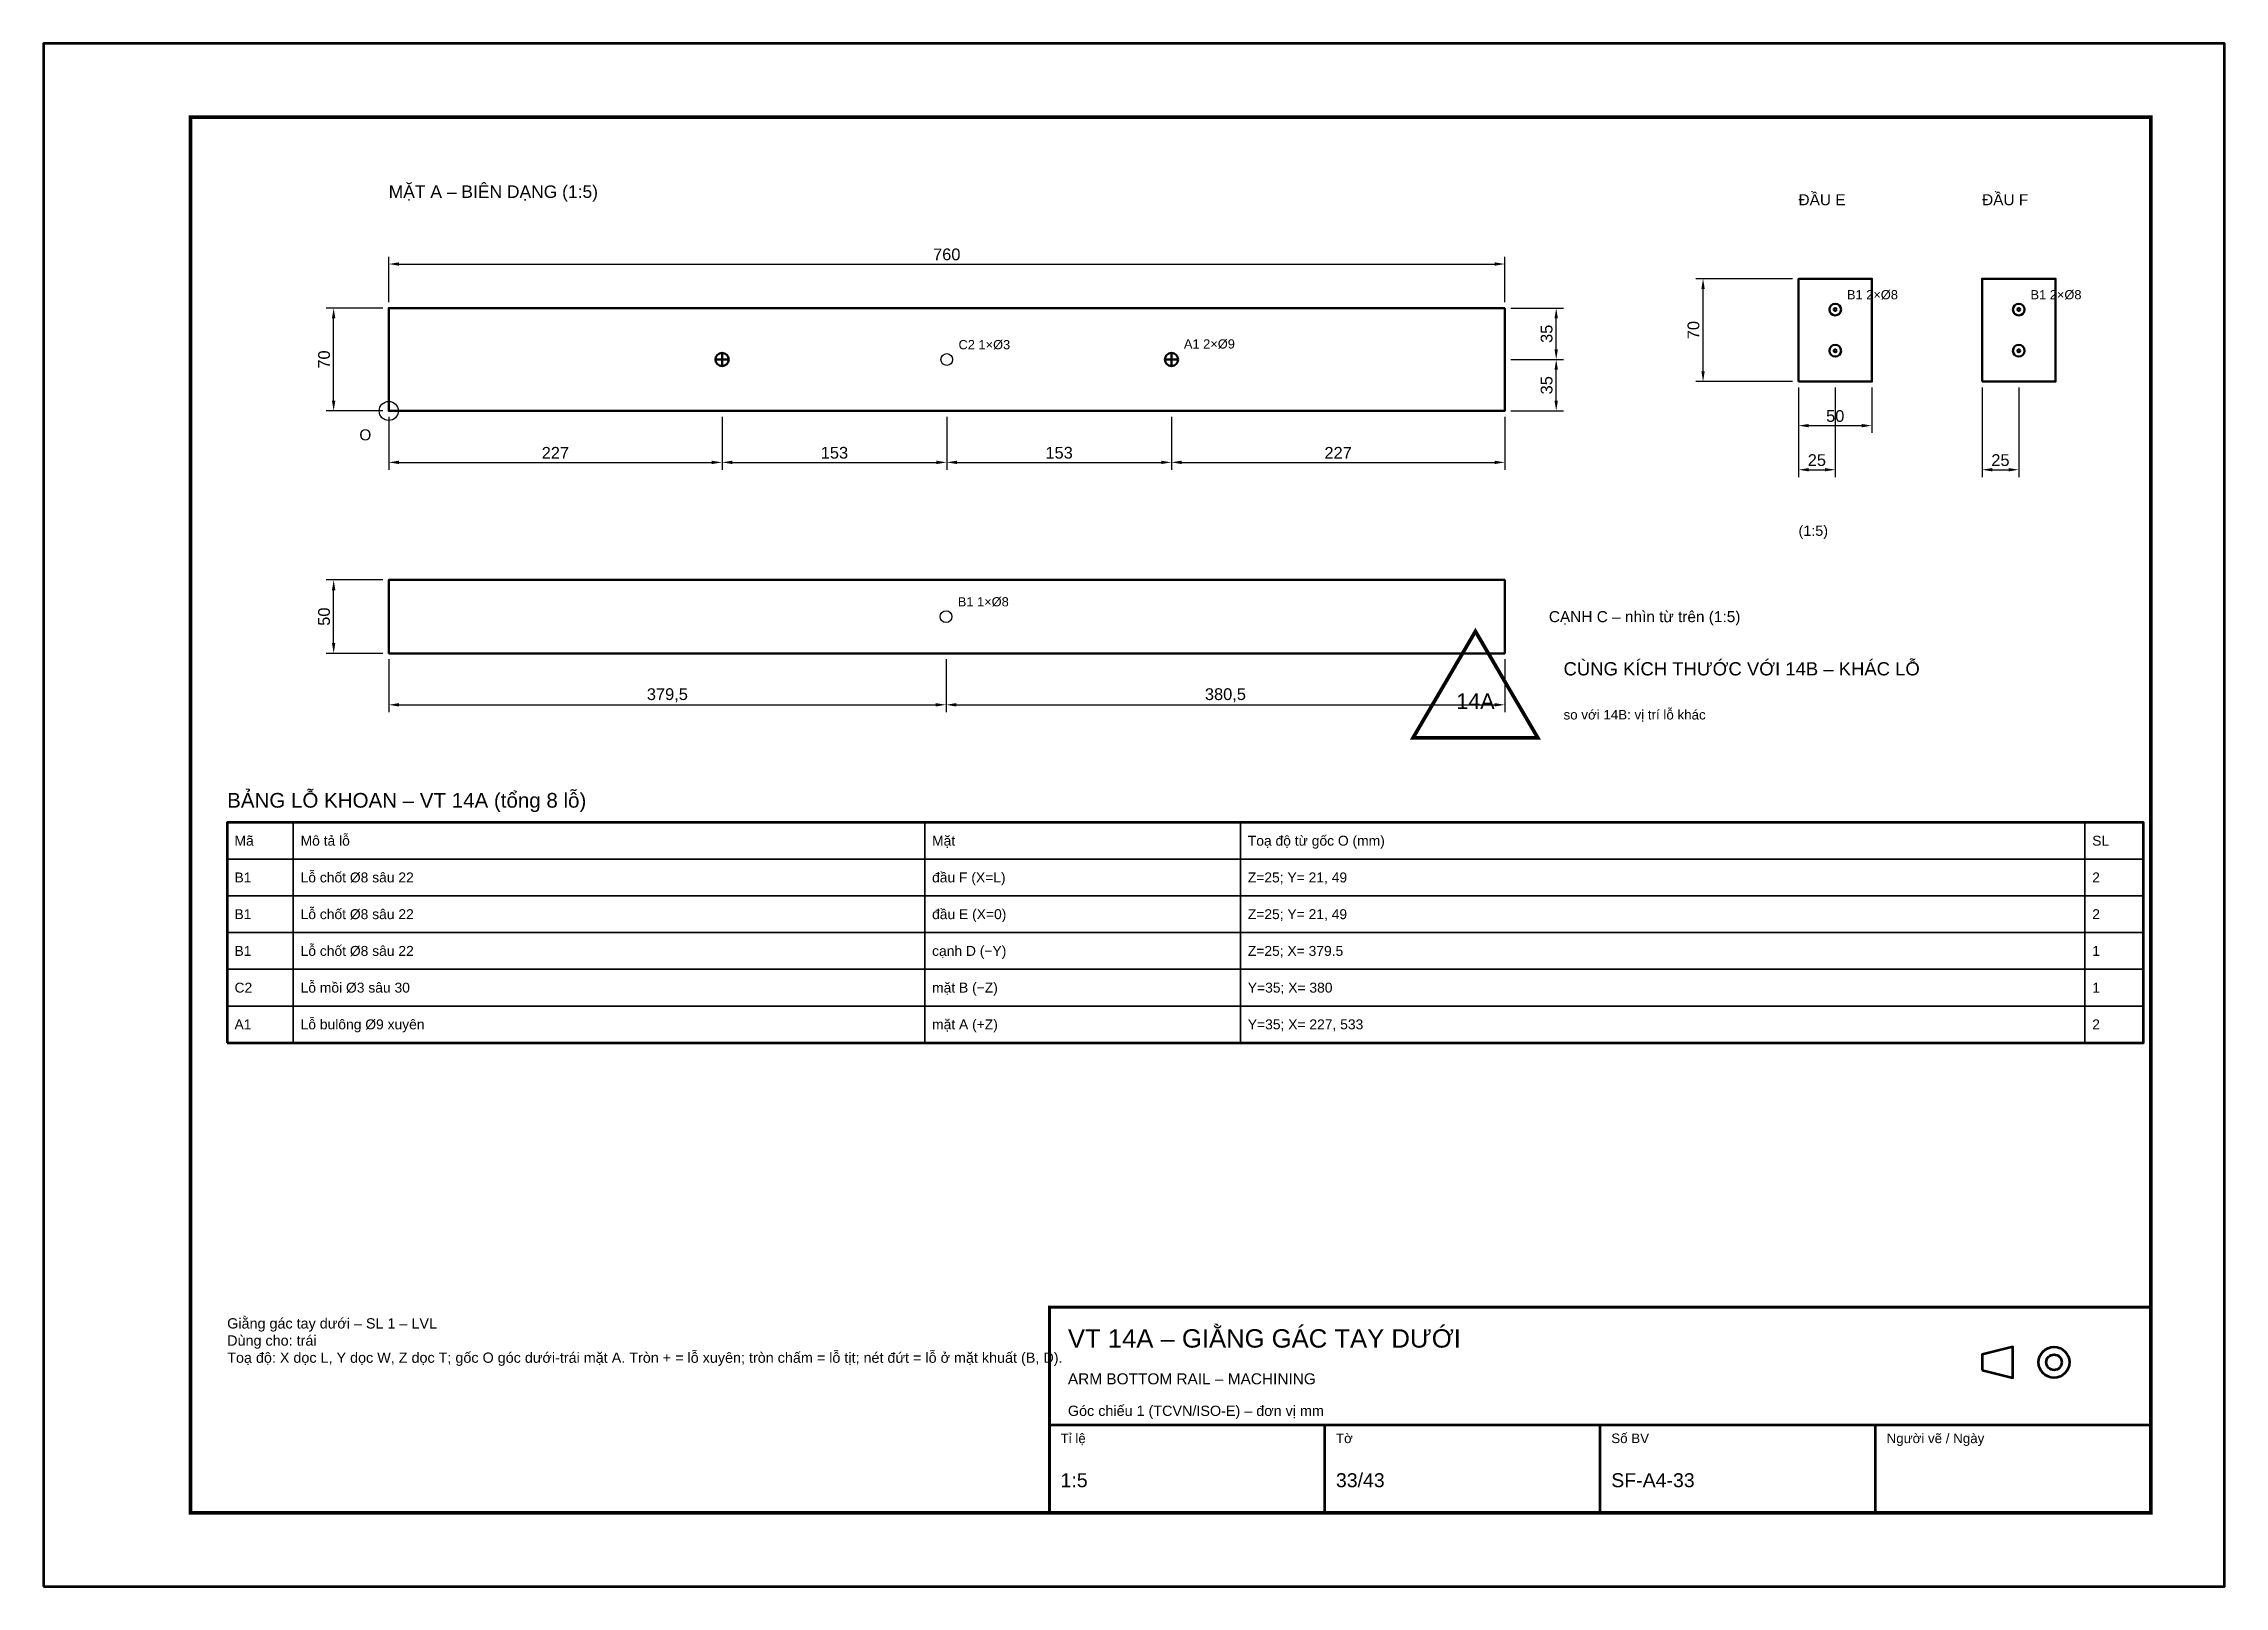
# Model space of a CAD drawing. Header units: millimetres. Extents: x 0 to 2970, y 0 to 2100.
import ezdxf
from ezdxf.enums import TextEntityAlignment as Align

# ---------------------------------------------------------------- set-up
doc = ezdxf.new("R2010")
doc.units = ezdxf.units.MM
doc.header["$LTSCALE"] = 10
for name, color, linetype, lineweight in [('0-KHUNG-BANVE', 7, 'CONTINUOUS', 70), ('1-NET-THAY', 7, 'CONTINUOUS', 50), ('10-PHU-KIEN', 1, 'CONTINUOUS', 25), ('2-NET-KHUAT', 8, 'Continuous', 25), ('3-KICH-THUOC', 1, 'CONTINUOUS', 18), ('6-CHU', 7, 'CONTINUOUS', 25), ('7-BANG-KE', 7, 'CONTINUOUS', 25)]:
    doc.layers.add(name, color=color, linetype=linetype, lineweight=lineweight)
doc.styles.add('VN', font='arial.ttf')
doc.dimstyles.new('A4', dxfattribs={"dimscale": 10, "dimtxt": 1.6, "dimasz": 1.4, "dimexe": 1, "dimexo": 0.8, "dimgap": 0.5, "dimtad": 1, "dimdec": 1, "dimtxsty": 'VN', "dimcen": 2.5, "dimclrd": 1, "dimclre": 1, "dimclrt": 7, "dimazin": 3, "dimtfac": 1, "dimtmove": 0, "dimatfit": 3})

msp = doc.modelspace()

# ---------------------------------------------------------------- linework, layer by layer
at = {"layer": '0-KHUNG-BANVE'}
for p, q in [((1370, 220), (2870, 220)), ((1745, 100), (1745, 220)), ((2120, 100), (2120, 220)), ((2495, 100), (2495, 220))]:
    msp.add_line(p, q, dxfattribs=at)
for points in [[(0, 0), (2970, 0), (2970, 2100), (0, 2100)], [(250, 740), (2860, 740), (2860, 1040), (250, 1040)], [(2640, 294.5), (2682, 284), (2682, 326), (2640, 315.5)]]:
    msp.add_lwpolyline(points, close=True, dxfattribs=at)
for points, const_width in [([(200, 100), (2870, 100), (2870, 2000), (200, 2000)], 5), ([(1370, 100), (2870, 100), (2870, 380), (1370, 380)], 4)]:
    msp.add_lwpolyline(points, close=True, dxfattribs=dict(at, const_width=const_width))
for radius in [21, 10.5]:
    msp.add_circle((2738, 305), radius, dxfattribs=at)
at = {"layer": '1-NET-THAY'}
for p, q in [((915, 1670), (933, 1670)), ((924, 1661), (924, 1679)), ((1527, 1670), (1545, 1670)), ((1536, 1661), (1536, 1679))]:
    msp.add_line(p, q, dxfattribs=at)
for points in [[(2390, 1640), (2490, 1640), (2490, 1780), (2390, 1780)], [(2640, 1640), (2740, 1640), (2740, 1780), (2640, 1780)], [(1990, 1740), (470, 1740), (470, 1600), (1990, 1600)], [(470, 1270), (1990, 1270), (1990, 1370), (470, 1370)]]:
    msp.add_lwpolyline(points, close=True, dxfattribs=at)
for centre, radius in [((2440, 1738), 8), ((2440, 1738), 2), ((2690, 1738), 8), ((2690, 1738), 2), ((924, 1670), 9), ((1536, 1670), 9), ((2440, 1682), 8), ((2440, 1682), 2), ((2690, 1682), 8), ((2690, 1682), 2)]:
    msp.add_circle(centre, radius, dxfattribs=at)
at = {"layer": '10-PHU-KIEN', "const_width": 5}
msp.add_lwpolyline([(1950, 1300), (1865, 1155), (2035, 1155)], close=True, dxfattribs=at)
at = {"layer": '10-PHU-KIEN'}
msp.add_circle((470, 1600), 13, dxfattribs=at)
at = {"layer": '2-NET-KHUAT'}
for centre in [(1230, 1670), (1229.03, 1320)]:
    msp.add_circle(centre, 8, dxfattribs=at)
at = {"layer": '7-BANG-KE'}
for points in [[(250, 990), (340, 990), (340, 1040), (250, 1040)], [(340, 990), (1200, 990), (1200, 1040), (340, 1040)], [(1200, 990), (1630, 990), (1630, 1040), (1200, 1040)], [(1630, 990), (2780, 990), (2780, 1040), (1630, 1040)], [(2780, 990), (2860, 990), (2860, 1040), (2780, 1040)], [(250, 940), (340, 940), (340, 990), (250, 990)], [(340, 940), (1200, 940), (1200, 990), (340, 990)], [(1200, 940), (1630, 940), (1630, 990), (1200, 990)], [(1630, 940), (2780, 940), (2780, 990), (1630, 990)], [(2780, 940), (2860, 940), (2860, 990), (2780, 990)], [(250, 890), (340, 890), (340, 940), (250, 940)], [(340, 890), (1200, 890), (1200, 940), (340, 940)], [(1200, 890), (1630, 890), (1630, 940), (1200, 940)], [(1630, 890), (2780, 890), (2780, 940), (1630, 940)], [(2780, 890), (2860, 890), (2860, 940), (2780, 940)], [(250, 840), (340, 840), (340, 890), (250, 890)], [(340, 840), (1200, 840), (1200, 890), (340, 890)], [(1200, 840), (1630, 840), (1630, 890), (1200, 890)], [(1630, 840), (2780, 840), (2780, 890), (1630, 890)], [(2780, 840), (2860, 840), (2860, 890), (2780, 890)], [(250, 790), (340, 790), (340, 840), (250, 840)], [(340, 790), (1200, 790), (1200, 840), (340, 840)], [(1200, 790), (1630, 790), (1630, 840), (1200, 840)], [(1630, 790), (2780, 790), (2780, 840), (1630, 840)], [(2780, 790), (2860, 790), (2860, 840), (2780, 840)], [(250, 740), (340, 740), (340, 790), (250, 790)], [(340, 740), (1200, 740), (1200, 790), (340, 790)], [(1200, 740), (1630, 740), (1630, 790), (1200, 790)], [(1630, 740), (2780, 740), (2780, 790), (1630, 790)], [(2780, 740), (2860, 740), (2860, 790), (2780, 790)]]:
    msp.add_lwpolyline(points, close=True, dxfattribs=at)

# ---------------------------------------------------------------- texts
at = {"layer": '10-PHU-KIEN', "style": 'VN'}
for s, height, p in [('B1 2×%%c8', 12.5, (2456, 1752)), ('B1 2×%%c8', 12.5, (2706, 1752)), ('C2 1×%%c3', 12.5, (1246, 1684)), ('A1 2×%%c9', 12.5, (1553, 1685)), ('O', 15, (430, 1560)), ('B1 1×%%c8', 12.5, (1245.03, 1334))]:
    msp.add_text(s, height=height, dxfattribs=at).set_placement(p)
msp.add_text('14A', height=21, dxfattribs=at).set_placement((1950, 1205), align=Align.MIDDLE_CENTER)
at = {"layer": '6-CHU', "style": 'VN'}
for s, height, p in [('MẶT A – BIÊN DẠNG (1:5)', 17, (470, 1890)), ('ĐẦU E', 15, (2390, 1880)), ('ĐẦU F', 15, (2640, 1880)), ('(1:5)', 14, (2390, 1430)), ('so với 14B: vị trí lỗ khác', 13, (2070, 1180)), ('VT 14A – GIẰNG GÁC TAY DƯỚI', 25, (1395, 325)), ('ARM BOTTOM RAIL – MACHINING', 15, (1395, 275)), ('Góc chiếu 1 (TCVN/ISO-E) – đơn vị mm', 14, (1395, 232)), ('Tỉ lệ', 13, (1385, 195)), ('Tờ', 13, (1760, 195)), ('Số BV', 13, (2135, 195)), ('Người vẽ / Ngày', 13, (2510, 195)), ('1:5', 19, (1385, 135)), ('33/43', 19, (1760, 135)), ('SF-A4-33', 19, (2135, 135))]:
    msp.add_text(s, height=height, dxfattribs=at).set_placement(p)
msp.add_text('CẠNH C – nhìn từ trên (1:5)', height=15, dxfattribs=at).set_placement((2050, 1320), align=Align.MIDDLE_LEFT)
at = {"layer": '6-CHU', "color": 1, "style": 'VN'}
msp.add_text('CÙNG KÍCH THƯỚC VỚI 14B – KHÁC LỖ', height=18, dxfattribs=at).set_placement((2070, 1240))
at = {"layer": '6-CHU', "insert": (250, 365), "char_height": 14, "width": 1080, "attachment_point": 1, "style": 'VN'}
msp.add_mtext('Giằng gác tay dưới – SL 1 – LVL\\PDùng cho: trái\\PToạ độ: X dọc L, Y dọc W, Z dọc T; gốc O góc dưới-trái mặt A. Tròn + = lỗ xuyên; tròn chấm = lỗ tịt; nét đứt = lỗ ở mặt khuất (B, D).', dxfattribs=at)
at = {"layer": '7-BANG-KE', "style": 'VN'}
msp.add_text('BẢNG LỖ KHOAN – VT 14A (tổng 8 lỗ)', height=20, dxfattribs=at).set_placement((250, 1060))
for s, p in [('Mã', (260, 1015)), ('Mô tả lỗ', (350, 1015)), ('Mặt', (1210, 1015)), ('Toạ độ từ gốc O (mm)', (1640, 1015)), ('SL', (2790, 1015)), ('B1', (260, 965)), ('Lỗ chốt %%c8 sâu 22', (350, 965)), ('đầu F (X=L)', (1210, 965)), ('Z=25; Y= 21, 49', (1640, 965)), ('2', (2790, 965)), ('B1', (260, 915)), ('Lỗ chốt %%c8 sâu 22', (350, 915)), ('đầu E (X=0)', (1210, 915)), ('Z=25; Y= 21, 49', (1640, 915)), ('2', (2790, 915)), ('B1', (260, 865)), ('Lỗ chốt %%c8 sâu 22', (350, 865)), ('cạnh D (−Y)', (1210, 865)), ('Z=25; X= 379.5', (1640, 865)), ('1', (2790, 865)), ('C2', (260, 815)), ('Lỗ mồi %%c3 sâu 30', (350, 815)), ('mặt B (−Z)', (1210, 815)), ('Y=35; X= 380', (1640, 815)), ('1', (2790, 815)), ('Lỗ bulông %%c9 xuyên', (350, 765)), ('mặt A (+Z)', (1210, 765)), ('A1', (260, 765)), ('Y=35; X= 227, 533', (1640, 765)), ('2', (2790, 765))]:
    msp.add_text(s, height=13.5, dxfattribs=at).set_placement(p, align=Align.MIDDLE_LEFT)

# ---------------------------------------------------------------- dimensions: what is measured, and where the dimension line sits
at = {"layer": '3-KICH-THUOC'}
for base, p1, p2 in [((470, 1800), (470, 1740), (1990, 1740)), ((2390, 1580), (2390, 1640), (2490, 1640)), ((2390, 1520), (2390, 1640), (2440, 1640)), ((2640, 1520), (2640, 1640), (2690, 1640)), ((470, 1530), (470, 1600), (924, 1600)), ((924, 1530), (924, 1600), (1230, 1600)), ((1230, 1530), (1230, 1600), (1536, 1600)), ((1536, 1530), (1536, 1600), (1990, 1600)), ((470, 1200), (470, 1270), (1229, 1270)), ((1229, 1200), (1229, 1270), (1990, 1270))]:
    msp.add_linear_dim(base=base, p1=p1, p2=p2, dimstyle='A4', override={"dimlfac": 0.5}, dxfattribs=at).render()
for base, p1, p2 in [((2260, 1640), (2390, 1640), (2390, 1780)), ((395, 1600), (470, 1600), (470, 1740)), ((2060, 1670), (1990, 1670), (1990, 1740)), ((2060, 1600), (1990, 1600), (1990, 1670)), ((395, 1270), (470, 1270), (470, 1370))]:
    msp.add_linear_dim(base=base, p1=p1, p2=p2, angle=90, dimstyle='A4', override={"dimlfac": 0.5}, dxfattribs=at).render()

doc.saveas('drawing.dxf')
